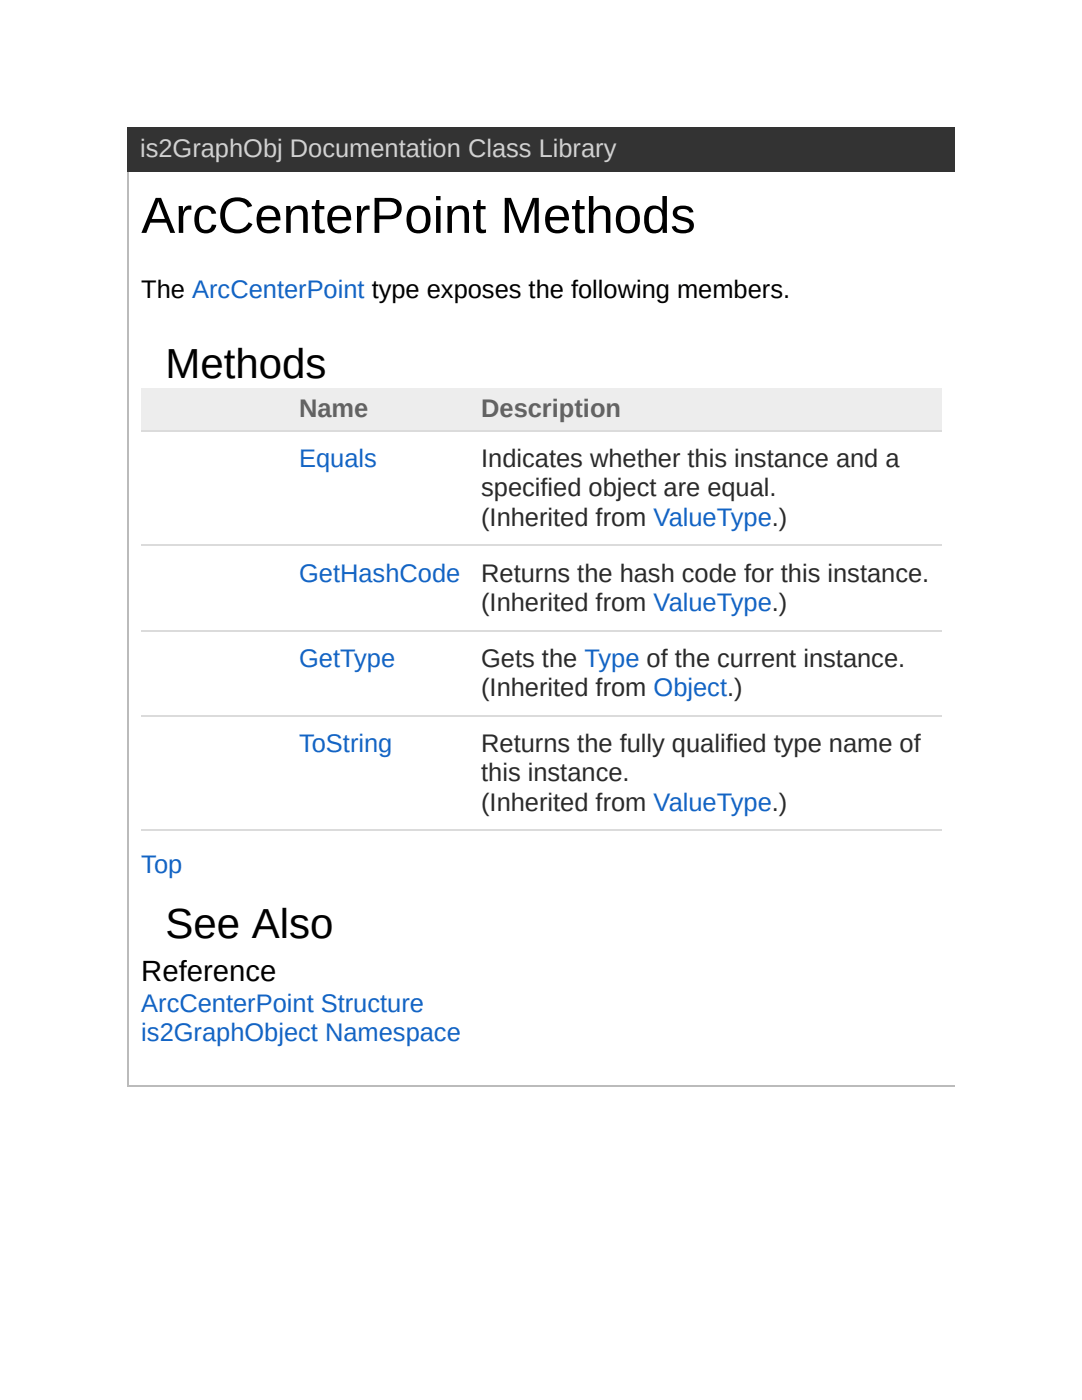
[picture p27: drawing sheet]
<svg xmlns="http://www.w3.org/2000/svg" width="216mm" height="279mm" viewBox="0 0 216 279" stroke-linecap="round" stroke-linejoin="round" font-family="sans-serif">
<defs><g id="words">
<text font-size="10.2" x="28.2" y="46.5">ArcCenterPoint Methods</text>
<g font-size="8.4">
<text x="33" y="75.4">Methods</text>
<text x="33" y="187.2">See Also</text>
</g>
<text font-size="5.8" x="28.2" y="195.8">Reference</text>
<text font-size="5.1" fill="#d0d0d0" x="27.9" y="31.2">is2GraphObj Documentation Class Library</text>
<text font-size="5.1" x="28.2" y="59.4">The ArcCenterPoint type exposes the following members.</text>
<g font-size="5.1" fill="#636363">
<text x="59.7" y="83.3">Name</text>
<text x="96" y="83.3">Description</text>
</g>
<g font-size="5.1" fill="#1364c4">
<text x="59.7" y="93.2">Equals</text>
<text x="59.7" y="116.1">GetHashCode</text>
<text x="59.7" y="133.1">GetType</text>
<text x="59.7" y="150.1">ToString</text>
<text x="28.2" y="174.2">Top</text>
<text x="28.2" y="201.9">ArcCenterPoint Structure</text>
<text x="28.2" y="207.8">is2GraphObject Namespace</text>
</g>
<g font-size="5.1" fill="#2a2a2a">
<text x="96" y="93.2">Indicates whether this instance and a</text>
<text x="96" y="99.1">specified object are equal.</text>
<text x="96" y="104.9">(Inherited from ValueType.)</text>
<text x="96" y="116.1">Returns the hash code for this instance.</text>
<text x="96" y="121.9">(Inherited from ValueType.)</text>
<text x="96" y="133.1">Gets the Type of the current instance.</text>
<text x="96" y="138.9">(Inherited from Object.)</text>
<text x="96" y="150.1">Returns the fully qualified type name of</text>
<text x="96" y="156">this instance.</text>
<text x="96" y="161.8">(Inherited from ValueType.)</text>
</g>
</g></defs>
<path d="M25.4 25.4h165.1v8.9h-165.1z" fill="#333"/>
<path d="M25.5 34.3v182.4" fill="none" stroke="#bbb" stroke-width=".25"/>
<g fill="#ededed">
<path d="M28.2 77.5h29.5v8.4h-29.5z"/>
<path d="M57.7 77.5h36.3v8.4h-36.3z"/>
<path d="M94 77.5h94v8.4h-94z"/>
</g>
<path d="M28.2 86h159.8M28.2 108.8h159.8M28.2 125.9h159.8M28.2 142.9h159.8M28.2 165.7h159.8" fill="none" stroke="#dbdbdb" stroke-width=".25"/>
<path d="M25.4 216.8h165.1" fill="none" stroke="#bbb" stroke-width=".25"/>
<use href="#words"/>
</svg>
